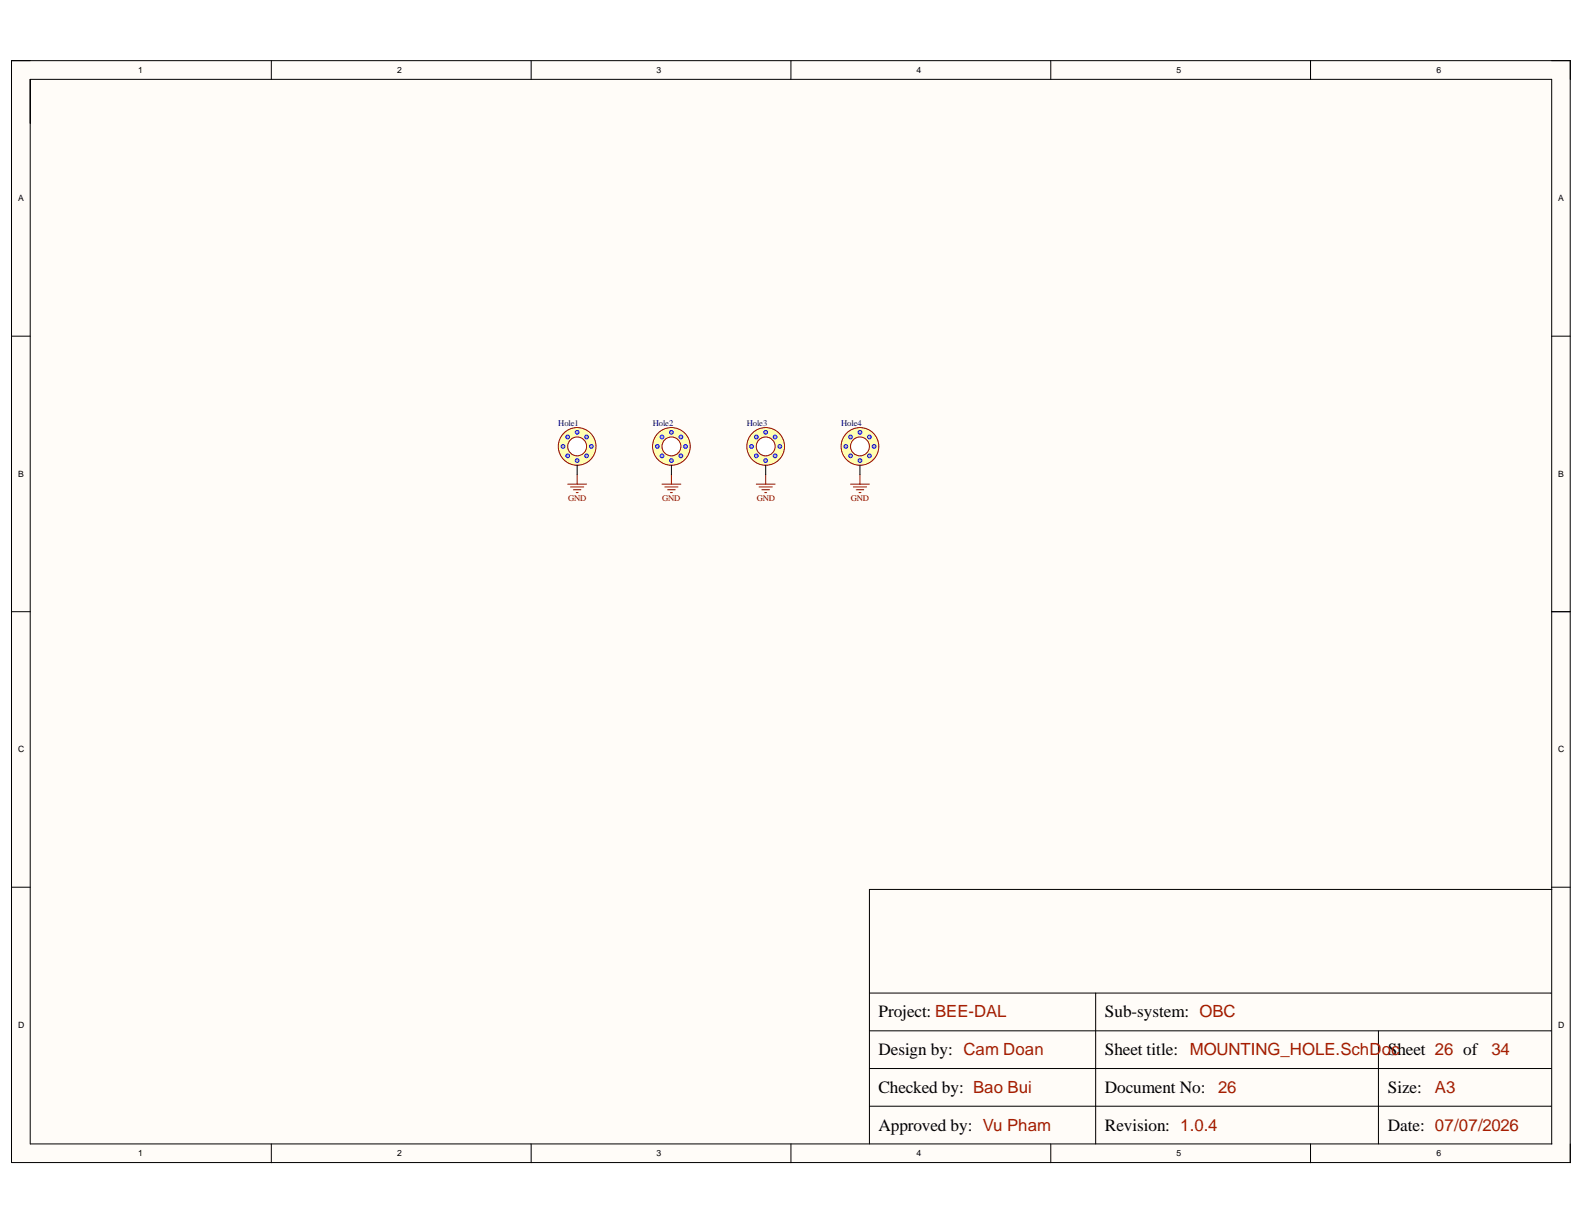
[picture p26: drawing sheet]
<svg xmlns="http://www.w3.org/2000/svg" width="279mm" height="216mm" viewBox="0 0 279 216" stroke-linecap="round" stroke-linejoin="round" font-family="sans-serif">
<defs><g id="words">
<g font-size="3">
<text x="155" y="179.5">Project: BEE-DAL</text>
<text x="194.9" y="179.5">Sub-system: OBC</text>
<text x="155" y="186.1">Design by: Cam Doan</text>
<text x="194.9" y="186.1">Sheet title: MOUNTING_HOLE.SchDoSheet 26 of</text>
<text x="155" y="192.7">Checked by: Bao Bui</text>
<text x="194.9" y="192.7">Document No:</text>
<text x="244.8" y="192.7">Size:</text>
<text x="155" y="199.4">Approved by: Vu Pham</text>
<text x="194.9" y="199.4">Revision: 1.0.4</text>
<text x="244.8" y="199.4">Date: 07/07/2026</text>
</g>
<g font-size="3" fill="#a61c00">
<text x="245.4" y="186.1">c</text>
<text x="263.1" y="186.1">34</text>
<text x="214.9" y="192.8">26</text>
<text x="253.1" y="192.8">A3</text>
</g>
<g font-size="1.5">
<text x="24.4" y="12.9">1</text>
<text x="70" y="12.9">2</text>
<text x="115.8" y="12.9">3</text>
<text x="161.7" y="12.9">4</text>
<text x="207.5" y="12.9">5</text>
<text x="253.4" y="12.9">6</text>
<text x="3.2" y="35.5">A</text>
<text x="274.8" y="35.5">A</text>
<text x="3.2" y="84.1">B</text>
<text x="274.8" y="84.1">B</text>
<text x="3.2" y="132.7">C</text>
<text x="274.8" y="132.7">C</text>
<text x="3.2" y="181.2">D</text>
<text x="274.8" y="181.2">D</text>
<text x="24.4" y="203.9">1</text>
<text x="70" y="203.9">2</text>
<text x="115.8" y="203.9">3</text>
<text x="161.7" y="203.9">4</text>
<text x="207.5" y="203.9">5</text>
<text x="253.4" y="203.9">6</text>
</g>
<g font-size="1.5" fill="#000080">
<text x="98.5" y="75.1">Hole1</text>
<text x="115.1" y="75.1">Hole2</text>
<text x="131.7" y="75.1">Hole3</text>
<text x="148.4" y="75.1">Hole4</text>
</g>
<g font-size="1.5" fill="#800000">
<text x="100.2" y="88.4">GND</text>
<text x="116.8" y="88.4">GND</text>
<text x="133.5" y="88.4">GND</text>
<text x="150.1" y="88.4">GND</text>
</g>
</g></defs>
<g fill="#fffcf8">
<path d="M2 10.7h275v194.4h-275z" fill-rule="evenodd"/>
<path d="M5.4 14h268.3v187.8h-268.3z" fill-rule="evenodd"/>
</g>
<g fill="none" stroke="#000" stroke-width=".18">
<path d="M47.9 10.7v3.3M93.7 10.7v3.3M139.5 10.7v3.3M185.3 10.7v3.3M231.2 10.7v3.3M2 59.3h3.4M273.7 59.3h3.3M2 107.9h3.4M273.7 107.9h3.3M2 156.5h3.4M273.7 156.5h3.3M273.7 156.9h-120.3v44.9"/>
<path d="M153.4 175.2h120.2M193.3 175.2v26.6M153.4 188.5h120.2M153.4 181.8h120.2M153.4 195.1h120.2M243.1 181.8v20M5.3 201.8v-187.8h268.4v187.8M5.4 201.8h268.3M47.9 201.8v3.3M93.7 201.8v3.3M139.5 201.8v3.3M185.3 201.8v3.3"/>
<path d="M231.2 201.8v3.3M277 205.1h-275v-194.4h275v194.4"/>
</g>
<path d="M100.1 85.4h3.4M100.6 85.9h2.4M101.1 86.4h1.4M101.6 86.9h.4M101.8 83.7v1.7" fill="none" stroke="#800000" stroke-width=".18"/>
<circle cx="101.8" cy="78.7" r="3.3" fill="#ffffb0"/>
<circle cx="101.8" cy="78.7" r="3.3" fill="none" stroke="#800000" stroke-width=".18"/>
<circle cx="101.8" cy="78.7" r="1.66" fill="#fff"/>
<circle cx="101.8" cy="78.7" r="1.66" fill="none" stroke="#800000" stroke-width=".18"/>
<circle cx="101.8" cy="76.3" r=".33" fill="#c0c0c0"/>
<circle cx="101.8" cy="76.3" r=".33" fill="none" stroke="#00f" stroke-width=".18"/>
<circle cx="101.8" cy="81.2" r=".33" fill="#c0c0c0"/>
<circle cx="101.8" cy="81.2" r=".33" fill="none" stroke="#00f" stroke-width=".18"/>
<circle cx="99.3" cy="78.7" r=".33" fill="#c0c0c0"/>
<circle cx="99.3" cy="78.7" r=".33" fill="none" stroke="#00f" stroke-width=".18"/>
<circle cx="104.3" cy="78.7" r=".33" fill="#c0c0c0"/>
<circle cx="104.3" cy="78.7" r=".33" fill="none" stroke="#00f" stroke-width=".18"/>
<circle cx="103.5" cy="77.1" r=".33" fill="#c0c0c0"/>
<circle cx="103.5" cy="77.1" r=".33" fill="none" stroke="#00f" stroke-width=".18"/>
<circle cx="100.1" cy="77.1" r=".33" fill="#c0c0c0"/>
<circle cx="100.1" cy="77.1" r=".33" fill="none" stroke="#00f" stroke-width=".18"/>
<circle cx="100.1" cy="80.4" r=".33" fill="#c0c0c0"/>
<circle cx="100.1" cy="80.4" r=".33" fill="none" stroke="#00f" stroke-width=".18"/>
<circle cx="103.5" cy="80.4" r=".33" fill="#c0c0c0"/>
<circle cx="103.5" cy="80.4" r=".33" fill="none" stroke="#00f" stroke-width=".18"/>
<path d="M101.8 82.1v1.6" fill="none" stroke="#000" stroke-width=".18"/>
<path d="M116.8 85.4h3.3M117.3 85.9h2.3M117.8 86.4h1.3M118.3 86.9h.3M118.4 83.7v1.7" fill="none" stroke="#800000" stroke-width=".18"/>
<circle cx="118.4" cy="78.7" r="3.3" fill="#ffffb0"/>
<circle cx="118.4" cy="78.7" r="3.3" fill="none" stroke="#800000" stroke-width=".18"/>
<circle cx="118.4" cy="78.7" r="1.66" fill="#fff"/>
<circle cx="118.4" cy="78.7" r="1.66" fill="none" stroke="#800000" stroke-width=".18"/>
<circle cx="118.4" cy="76.3" r=".33" fill="#c0c0c0"/>
<circle cx="118.4" cy="76.3" r=".33" fill="none" stroke="#00f" stroke-width=".18"/>
<circle cx="118.4" cy="81.2" r=".33" fill="#c0c0c0"/>
<circle cx="118.4" cy="81.2" r=".33" fill="none" stroke="#00f" stroke-width=".18"/>
<circle cx="115.9" cy="78.7" r=".33" fill="#c0c0c0"/>
<circle cx="115.9" cy="78.7" r=".33" fill="none" stroke="#00f" stroke-width=".18"/>
<circle cx="120.9" cy="78.7" r=".33" fill="#c0c0c0"/>
<circle cx="120.9" cy="78.7" r=".33" fill="none" stroke="#00f" stroke-width=".18"/>
<circle cx="120.1" cy="77.1" r=".33" fill="#c0c0c0"/>
<circle cx="120.1" cy="77.1" r=".33" fill="none" stroke="#00f" stroke-width=".18"/>
<circle cx="116.8" cy="77.1" r=".33" fill="#c0c0c0"/>
<circle cx="116.8" cy="77.1" r=".33" fill="none" stroke="#00f" stroke-width=".18"/>
<circle cx="116.8" cy="80.4" r=".33" fill="#c0c0c0"/>
<circle cx="116.8" cy="80.4" r=".33" fill="none" stroke="#00f" stroke-width=".18"/>
<circle cx="120.1" cy="80.4" r=".33" fill="#c0c0c0"/>
<circle cx="120.1" cy="80.4" r=".33" fill="none" stroke="#00f" stroke-width=".18"/>
<path d="M118.4 82.1v1.6" fill="none" stroke="#000" stroke-width=".18"/>
<path d="M133.4 85.4h3.3M133.9 85.9h2.3M134.4 86.4h1.3M134.9 86.9h.3M135.1 83.7v1.7" fill="none" stroke="#800000" stroke-width=".18"/>
<circle cx="135.1" cy="78.7" r="3.3" fill="#ffffb0"/>
<circle cx="135.1" cy="78.7" r="3.3" fill="none" stroke="#800000" stroke-width=".18"/>
<circle cx="135.1" cy="78.7" r="1.66" fill="#fff"/>
<circle cx="135.1" cy="78.7" r="1.66" fill="none" stroke="#800000" stroke-width=".18"/>
<circle cx="135.1" cy="76.3" r=".33" fill="#c0c0c0"/>
<circle cx="135.1" cy="76.3" r=".33" fill="none" stroke="#00f" stroke-width=".18"/>
<circle cx="135.1" cy="81.2" r=".33" fill="#c0c0c0"/>
<circle cx="135.1" cy="81.2" r=".33" fill="none" stroke="#00f" stroke-width=".18"/>
<circle cx="132.6" cy="78.7" r=".33" fill="#c0c0c0"/>
<circle cx="132.6" cy="78.7" r=".33" fill="none" stroke="#00f" stroke-width=".18"/>
<circle cx="137.6" cy="78.7" r=".33" fill="#c0c0c0"/>
<circle cx="137.6" cy="78.7" r=".33" fill="none" stroke="#00f" stroke-width=".18"/>
<circle cx="136.7" cy="77.1" r=".33" fill="#c0c0c0"/>
<circle cx="136.7" cy="77.1" r=".33" fill="none" stroke="#00f" stroke-width=".18"/>
<circle cx="133.4" cy="77.1" r=".33" fill="#c0c0c0"/>
<circle cx="133.4" cy="77.1" r=".33" fill="none" stroke="#00f" stroke-width=".18"/>
<circle cx="133.4" cy="80.4" r=".33" fill="#c0c0c0"/>
<circle cx="133.4" cy="80.4" r=".33" fill="none" stroke="#00f" stroke-width=".18"/>
<circle cx="136.7" cy="80.4" r=".33" fill="#c0c0c0"/>
<circle cx="136.7" cy="80.4" r=".33" fill="none" stroke="#00f" stroke-width=".18"/>
<path d="M135.1 82.1v1.6" fill="none" stroke="#000" stroke-width=".18"/>
<path d="M150 85.4h3.4M150.5 85.9h2.4M151 86.4h1.4M151.5 86.9h.4M151.7 83.7v1.7" fill="none" stroke="#800000" stroke-width=".18"/>
<circle cx="151.7" cy="78.7" r="3.3" fill="#ffffb0"/>
<circle cx="151.7" cy="78.7" r="3.3" fill="none" stroke="#800000" stroke-width=".18"/>
<circle cx="151.7" cy="78.7" r="1.66" fill="#fff"/>
<circle cx="151.7" cy="78.7" r="1.66" fill="none" stroke="#800000" stroke-width=".18"/>
<circle cx="151.7" cy="76.3" r=".33" fill="#c0c0c0"/>
<circle cx="151.7" cy="76.3" r=".33" fill="none" stroke="#00f" stroke-width=".18"/>
<circle cx="151.7" cy="81.2" r=".33" fill="#c0c0c0"/>
<circle cx="151.7" cy="81.2" r=".33" fill="none" stroke="#00f" stroke-width=".18"/>
<circle cx="149.2" cy="78.7" r=".33" fill="#c0c0c0"/>
<circle cx="149.2" cy="78.7" r=".33" fill="none" stroke="#00f" stroke-width=".18"/>
<circle cx="154.2" cy="78.7" r=".33" fill="#c0c0c0"/>
<circle cx="154.2" cy="78.7" r=".33" fill="none" stroke="#00f" stroke-width=".18"/>
<circle cx="153.4" cy="77.1" r=".33" fill="#c0c0c0"/>
<circle cx="153.4" cy="77.1" r=".33" fill="none" stroke="#00f" stroke-width=".18"/>
<circle cx="150" cy="77.1" r=".33" fill="#c0c0c0"/>
<circle cx="150" cy="77.1" r=".33" fill="none" stroke="#00f" stroke-width=".18"/>
<circle cx="150" cy="80.4" r=".33" fill="#c0c0c0"/>
<circle cx="150" cy="80.4" r=".33" fill="none" stroke="#00f" stroke-width=".18"/>
<circle cx="153.4" cy="80.4" r=".33" fill="#c0c0c0"/>
<circle cx="153.4" cy="80.4" r=".33" fill="none" stroke="#00f" stroke-width=".18"/>
<path d="M151.7 82.1v1.6" fill="none" stroke="#000" stroke-width=".18"/>
<use href="#words"/>
</svg>
